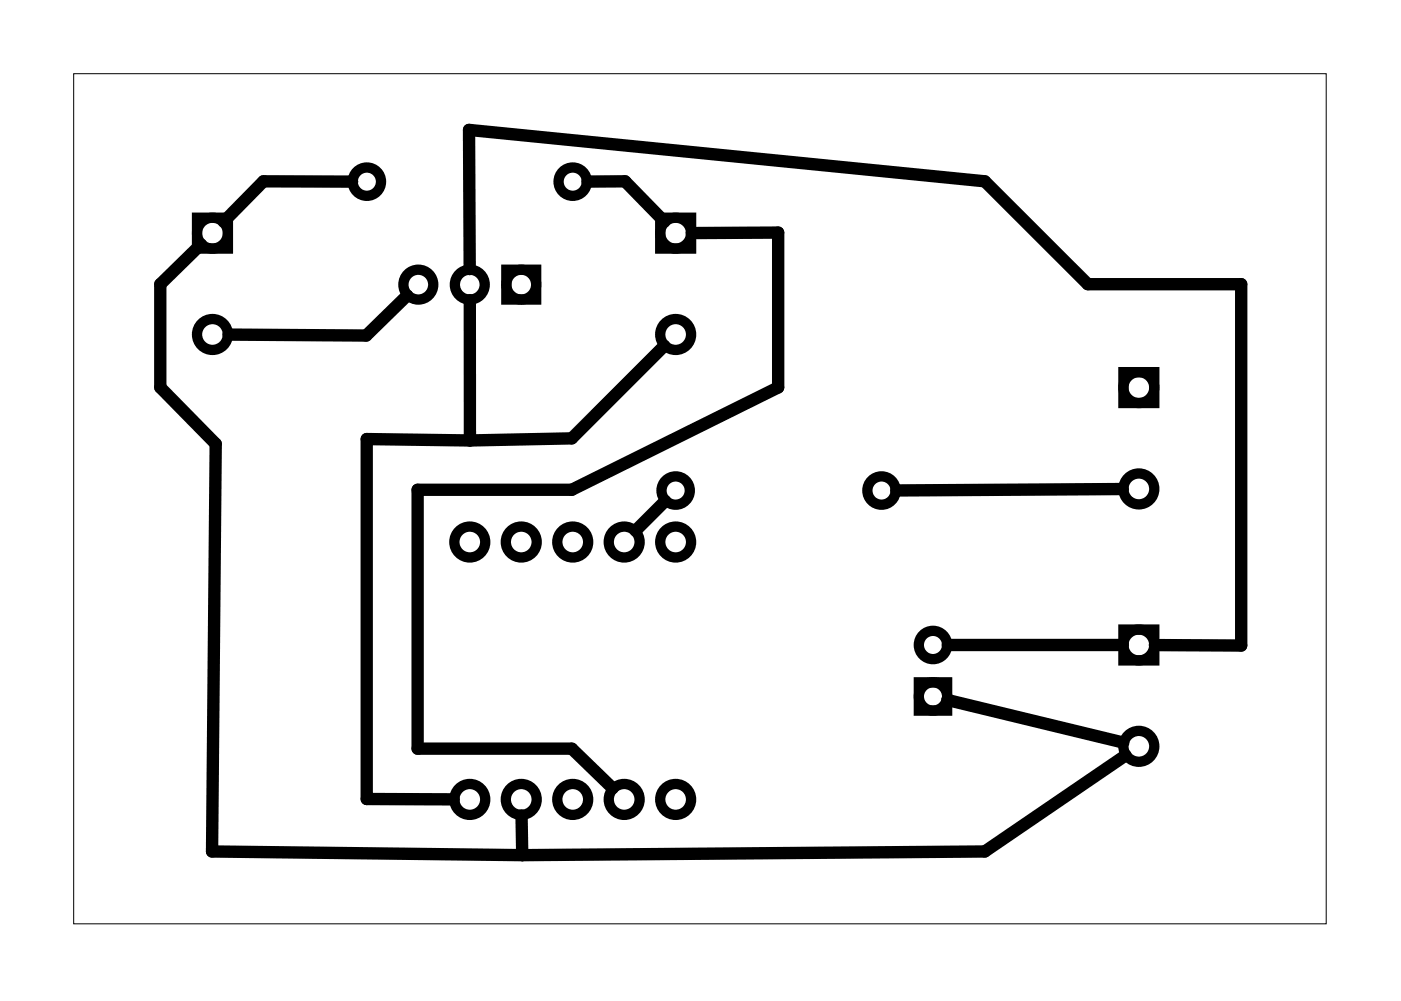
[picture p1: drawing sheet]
<svg xmlns="http://www.w3.org/2000/svg" width="69mm" height="49mm" viewBox="0 0 69 49" stroke-linecap="round" stroke-linejoin="round" font-family="sans-serif">
<path d="M3.6 3.6h61.9v42h-61.9z" fill="none" stroke="#000" stroke-width=".05"/>
<g fill="none" stroke="#000" stroke-width=".51">
<path d="M9.7 10.7h1.5v1.6h-1.5zM25 13.3h1.5v1.5h-1.5zM32.6 10.7h1.5v1.6h-1.5zM55.4 18.4h1.6v1.5h-1.6zM45.3 33.7h1.4v1.4h-1.4zM55.4 31.1h1.6v1.5h-1.6z"/>
<circle cx="10.5" cy="11.5" r=".76"/>
<circle cx="10.5" cy="16.5" r=".76"/>
<circle cx="18.1" cy="9" r=".7"/>
<circle cx="20.6" cy="14" r=".74"/>
<circle cx="23.2" cy="14" r=".74"/>
<circle cx="25.7" cy="14" r=".74"/>
<circle cx="28.3" cy="9" r=".7"/>
<circle cx="33.3" cy="11.5" r=".76"/>
<circle cx="33.3" cy="16.5" r=".76"/>
<circle cx="56.2" cy="19.1" r=".76"/>
<circle cx="23.2" cy="39.4" r=".76"/>
<circle cx="23.2" cy="26.7" r=".76"/>
<circle cx="25.7" cy="26.7" r=".76"/>
<circle cx="25.7" cy="39.4" r=".76"/>
<circle cx="28.3" cy="39.4" r=".76"/>
<circle cx="28.3" cy="26.7" r=".76"/>
<circle cx="30.8" cy="26.7" r=".76"/>
<circle cx="30.8" cy="39.4" r=".76"/>
<circle cx="33.3" cy="26.7" r=".76"/>
<circle cx="33.3" cy="39.4" r=".76"/>
<circle cx="33.3" cy="24.2" r=".7"/>
<circle cx="43.5" cy="24.2" r=".7"/>
<circle cx="46" cy="31.8" r=".7"/>
<circle cx="46" cy="34.4" r=".7"/>
<circle cx="56.2" cy="31.8" r=".76"/>
<circle cx="56.2" cy="36.8" r=".76"/>
<circle cx="56.2" cy="24.1" r=".76"/>
</g>
<g fill="none" stroke="#000" stroke-width=".61">
<path d="M9.9 12.1l-2 1.9v5.1l2.7 2.8-.1 20.1 15.3 .2M17.4 9l-4.4-.1-2 2M20.1 14.6l-2 2-6.8-.1M23.2 13.3l-.1-6.9 25.5 2.5 5.1 5.1h7.6v17.9l-4.3-.1M23.2 14.8v6.9M29 9l1.8-.1 2 2M32.8 17.1l-4.6 4.5-5 .1M34.1 11.5h4.3v7.6l-10.2 5.1h-7.6v12.7h7.6l2 2M23.2 21.7h-5.1v17.7h4.3M32.8 24.7l-1.4 1.5M46.8 34.5l8.6 2.1M46.8 31.8h8.6"/>
<path d="M55.4 24.1l-11.2 .1M55.6 37.3l-7 4.7-22.8 .2M25.7 40.2l.1 2"/>
</g>
</svg>
